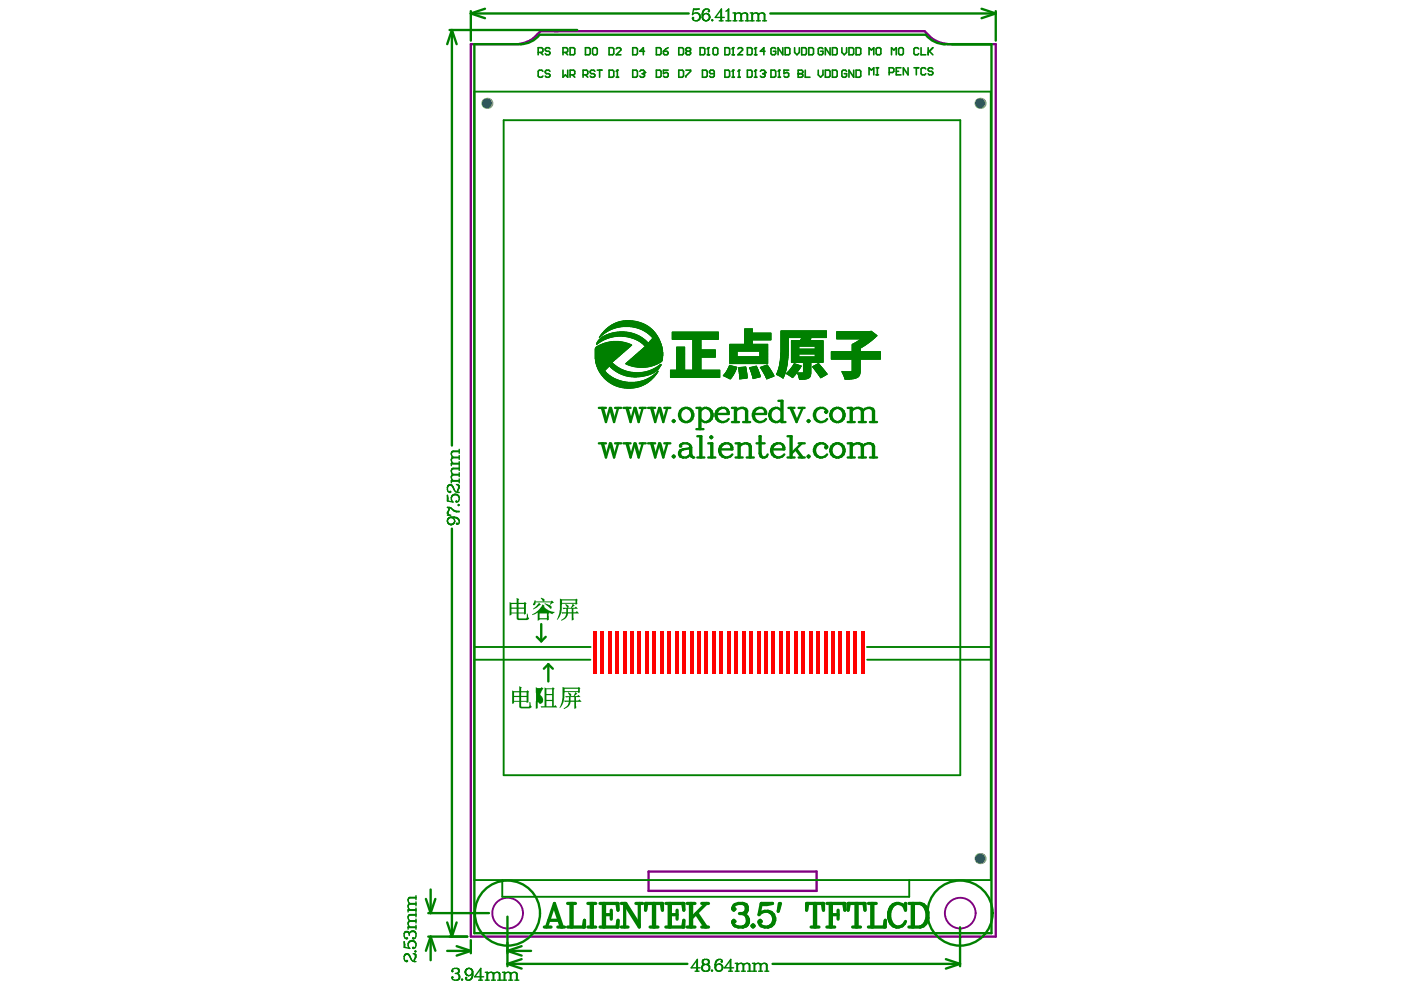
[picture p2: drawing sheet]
<svg xmlns="http://www.w3.org/2000/svg" width="297mm" height="210mm" viewBox="0 0 297 210" stroke-linecap="round" stroke-linejoin="round" font-family="sans-serif">
<path d="M99.8 9.4h10.1a6.6 6.6 0 0 0 4.7-2.8h81.4a6.6 6.6 0 0 0 5 2.8h10.1v189.2h-111.3zM137.5 184.8h35.6v4.1h-35.6z" fill="none" stroke="#800080" stroke-width=".5"/>
<g fill="none" stroke="#800080" stroke-width=".4">
<circle cx="107.6" cy="193.6" r="3.3"/>
<circle cx="203.6" cy="193.6" r="3.3"/>
</g>
<g fill="#800080">
<path d="M125.7 133.9h.8v9h-.8z" fill-rule="evenodd"/>
<path d="M130.5 133.9h.7v9h-.7z" fill-rule="evenodd"/>
<path d="M128.9 133.9h.8v9h-.8z" fill-rule="evenodd"/>
<path d="M133.6 133.9h.8v9h-.8z" fill-rule="evenodd"/>
<path d="M132 133.9h.8v9h-.8z" fill-rule="evenodd"/>
<path d="M138.3 133.9h.8v9h-.8z" fill-rule="evenodd"/>
<path d="M136.8 133.9h.8v9h-.8z" fill-rule="evenodd"/>
<path d="M141.5 133.9h.8v9h-.8z" fill-rule="evenodd"/>
<path d="M139.9 133.9h.8v9h-.8z" fill-rule="evenodd"/>
<path d="M146.2 133.9h.8v9h-.8z" fill-rule="evenodd"/>
<path d="M144.7 133.9h.7v9h-.7z" fill-rule="evenodd"/>
<path d="M149.4 133.9h.8v9h-.8z" fill-rule="evenodd"/>
<path d="M154.1 133.9h.8v9h-.8z" fill-rule="evenodd"/>
<path d="M152.5 133.9h.8v9h-.8z" fill-rule="evenodd"/>
<path d="M157.3 133.9h.8v9h-.8z" fill-rule="evenodd"/>
<path d="M162 133.9h.8v9h-.8z" fill-rule="evenodd"/>
<path d="M160.4 133.9h.8v9h-.8z" fill-rule="evenodd"/>
<path d="M165.2 133.9h.8v9h-.8z" fill-rule="evenodd"/>
<path d="M169.9 133.9h.8v9h-.8z" fill-rule="evenodd"/>
<path d="M168.3 133.9h.8v9h-.8z" fill-rule="evenodd"/>
<path d="M174.6 133.9h.8v9h-.8z" fill-rule="evenodd"/>
<path d="M173.1 133.9h.8v9h-.8z" fill-rule="evenodd"/>
<path d="M177.8 133.9h.8v9h-.8z" fill-rule="evenodd"/>
<path d="M176.2 133.9h.8v9h-.8z" fill-rule="evenodd"/>
<path d="M182.5 133.9h.8v9h-.8z" fill-rule="evenodd"/>
<path d="M181 133.9h.7v9h-.7z" fill-rule="evenodd"/>
<path d="M135.2 133.9h.8v9h-.8z" fill-rule="evenodd"/>
<path d="M127.3 133.9h.8v9h-.8z" fill-rule="evenodd"/>
<path d="M151 133.9h.8v9h-.8z" fill-rule="evenodd"/>
<path d="M147.8 133.9h.8v9h-.8z" fill-rule="evenodd"/>
<path d="M143.1 133.9h.8v9h-.8z" fill-rule="evenodd"/>
<path d="M166.8 133.9h.7v9h-.7z" fill-rule="evenodd"/>
<path d="M163.6 133.9h.8v9h-.8z" fill-rule="evenodd"/>
<path d="M158.9 133.9h.8v9h-.8z" fill-rule="evenodd"/>
<path d="M155.7 133.9h.8v9h-.8z" fill-rule="evenodd"/>
<path d="M179.4 133.9h.8v9h-.8z" fill-rule="evenodd"/>
<path d="M171.5 133.9h.8v9h-.8z" fill-rule="evenodd"/>
</g>
<circle cx="103.2" cy="21.9" r="1.18" fill="#808080"/>
<circle cx="103.2" cy="21.9" r=".99" fill="#1f4769"/>
<circle cx="207.8" cy="182" r="1.18" fill="#808080"/>
<circle cx="207.8" cy="182" r=".99" fill="#1f4769"/>
<circle cx="207.8" cy="21.9" r="1.18" fill="#808080"/>
<circle cx="207.8" cy="21.9" r=".99" fill="#1f4769"/>
<g fill="#f00">
<path d="M125.7 133.9h.8v9h-.8z" fill-rule="evenodd"/>
<path d="M130.5 133.9h.7v9h-.7z" fill-rule="evenodd"/>
<path d="M128.9 133.9h.8v9h-.8z" fill-rule="evenodd"/>
<path d="M133.6 133.9h.8v9h-.8z" fill-rule="evenodd"/>
<path d="M132 133.9h.8v9h-.8z" fill-rule="evenodd"/>
<path d="M138.3 133.9h.8v9h-.8z" fill-rule="evenodd"/>
<path d="M136.8 133.9h.8v9h-.8z" fill-rule="evenodd"/>
<path d="M141.5 133.9h.8v9h-.8z" fill-rule="evenodd"/>
<path d="M139.9 133.9h.8v9h-.8z" fill-rule="evenodd"/>
<path d="M146.2 133.9h.8v9h-.8z" fill-rule="evenodd"/>
<path d="M144.7 133.9h.7v9h-.7z" fill-rule="evenodd"/>
<path d="M149.4 133.9h.8v9h-.8z" fill-rule="evenodd"/>
<path d="M154.1 133.9h.8v9h-.8z" fill-rule="evenodd"/>
<path d="M152.5 133.9h.8v9h-.8z" fill-rule="evenodd"/>
<path d="M157.3 133.9h.8v9h-.8z" fill-rule="evenodd"/>
<path d="M162 133.9h.8v9h-.8z" fill-rule="evenodd"/>
<path d="M160.4 133.9h.8v9h-.8z" fill-rule="evenodd"/>
<path d="M165.2 133.9h.8v9h-.8z" fill-rule="evenodd"/>
<path d="M169.9 133.9h.8v9h-.8z" fill-rule="evenodd"/>
<path d="M168.3 133.9h.8v9h-.8z" fill-rule="evenodd"/>
<path d="M174.6 133.9h.8v9h-.8z" fill-rule="evenodd"/>
<path d="M173.1 133.9h.8v9h-.8z" fill-rule="evenodd"/>
<path d="M177.8 133.9h.8v9h-.8z" fill-rule="evenodd"/>
<path d="M176.2 133.9h.8v9h-.8z" fill-rule="evenodd"/>
<path d="M182.5 133.9h.8v9h-.8z" fill-rule="evenodd"/>
<path d="M181 133.9h.7v9h-.7z" fill-rule="evenodd"/>
<path d="M135.2 133.9h.8v9h-.8z" fill-rule="evenodd"/>
<path d="M127.3 133.9h.8v9h-.8z" fill-rule="evenodd"/>
<path d="M151 133.9h.8v9h-.8z" fill-rule="evenodd"/>
<path d="M147.8 133.9h.8v9h-.8z" fill-rule="evenodd"/>
<path d="M143.1 133.9h.8v9h-.8z" fill-rule="evenodd"/>
<path d="M166.8 133.9h.7v9h-.7z" fill-rule="evenodd"/>
<path d="M163.6 133.9h.8v9h-.8z" fill-rule="evenodd"/>
<path d="M158.9 133.9h.8v9h-.8z" fill-rule="evenodd"/>
<path d="M155.7 133.9h.8v9h-.8z" fill-rule="evenodd"/>
<path d="M179.4 133.9h.8v9h-.8z" fill-rule="evenodd"/>
<path d="M171.5 133.9h.8v9h-.8z" fill-rule="evenodd"/>
</g>
<g fill="none" stroke="#008000" stroke-width=".5">
<path d="M95.3 6.4h27.1M95.8 6.4l1 3M95.8 6.4v88.1M95.8 6.4l-1 3M99.8 2.9l3 1M99.8 2.4v6.2M99.8 2.9h46.2M102.8 1.9l-3 1M110.6 9.4h-10v188.5h109.6v-188.5h-10.2M114.4 7.4h81.9M163.3 2.9h47.8M208.1 1.9l3 1"/>
<path d="M211.1 2.9l-3 1M211.1 2.4v6.2M95.8 112.1v86.5M113.8 135l1 1M114.8 132.3v3.7M115.7 135l-.9 1M116.3 140.8l.9 1M116.3 140.8v3.7M116.3 140.8l-1 1M90.3 190.6l1 3M90.8 198.6h8.3M90.8 193.6h12.9"/>
<path d="M91.3 198.6l1 3M91.3 198.6l-1 3M91.3 188.6v5M91.3 198.6v5M92.3 190.6l-1 3M94.8 195.6l1 3M96.8 195.6l-1 3M99.8 199.3v2.8M107.6 194.4v10.5M203.6 196.6v8.3M94.8 201.6h5M96.8 200.6l3 1"/>
<path d="M99.8 201.6l-3 1M107.6 204.4l3 1M107.6 201.6h5M107.6 201.6l3 1M107.6 204.4h38.1M110.6 203.4l-3 1M110.6 200.6l-3 1M163.8 204.4h39.8M200.5 203.4l3.1 1M203.6 204.4l-3.1 1"/>
</g>
<g fill="none" stroke="#008000" stroke-width=".21">
<path d="M126.2 75.6h5M126.2 75.5h5.1M126.2 75.4h5.2M126.2 75.3h5.3M126.2 75.3h5.4M126.2 75.1h5.5M126.2 75.1h5.6M126.2 74.9h5.7M126.2 74.9h5.8M126.2 74.7h6M126.2 74.6h6.1M126.2 74.5h6.2"/>
<path d="M126.2 76.1h4.4M126.2 76h4.5M126.2 76h4.6M126.2 75.9h4.6M126.2 75.8h4.8M126.2 75.7h4.8M126.2 75.7h4.9M126.2 74.5h6.3M126.2 74.4h6.3M126.2 74.3h6.5M126.2 74.2h6.6M126.2 74.1h6.7"/>
<path d="M126.2 74h6.8M126.2 76.5h4M126.2 76.4h4M126.2 76.4h4.1M126.2 76.3h4.1M126.2 76.2h4.3M126.2 73.9h7M126.2 73.8h7M126.3 76.6h3.7M126.3 76.6h3.8M126.3 73.8h7M126.3 76.9h3.5"/>
<path d="M126.3 76.8h3.4M126.3 76.8h3.5M126.3 76.8h3.6M126.4 77.1h3.5M126.4 77h3.5M126.4 73.7h7M126.4 73.6h7M126.4 77.2h3.8M126.4 77.2h3.7M126.4 77.1h3.6M126.4 73.6h7.1M126.4 77.3l3.9 .1"/>
<path d="M126.4 77.3h3.8M126.5 73h.1M126.5 72.9h.2M126.5 77.5h4M126.5 77.4h3.9M126.5 72.8h.4M126.5 72.7h.5M126.5 77.6h4.1M126.5 77.5l4.1 .1M126.5 73v.1M126.6 72.7h.4M126.6 77.7h2.5"/>
<path d="M126.6 72.6h.6M126.6 77.8h2.4M126.6 73.4h7M126.7 72.5h.6M126.7 78h2.1M126.7 77.9h2.2M126.7 73.4h7M126.7 72.5h.7M126.7 72.3h.9M126.7 78.1h2M126.8 78.3h1.7M126.8 72.3h.9"/>
<path d="M126.8 72.8l-.3 .1M126.9 78.4h1.5M126.9 78.5h1.4M126.9 72.1h1M127 78.6h1.2M127 78.5h1.2M127 72.1h1M127 73.2h6.9M127 72h1.1M127 78.7h1.3M127.1 71.5h.1M127.1 78.8h1.3"/>
<path d="M127.1 78.8h1.2M127.1 73.2h6.8M127.1 78.8l1.4 .1M127.1 71.9h1.3M127.1 72.6h-.5M127.1 71.5l-.1 .1M127.2 71.4h.1M127.2 78.9h1.3M127.2 73.2h6.7M127.2 71.9h1.3M127.2 71.3h.2M127.2 79h1.3"/>
<path d="M127.2 71.8h1.4M127.3 71.2h.2M127.3 79.1h1.3M127.3 73.1h6.6M127.3 79.1h1.4M127.3 79.2h1.5M127.3 79.2h1.4M127.3 71.7h1.7M127.4 71.3l-.2 .1M127.4 73.1h6.4M127.4 79.3h1.5M127.4 71.7h1.7"/>
<path d="M127.4 71.1h.3M127.4 71h.3M127.4 71h.4M127.5 79.4h1.5M127.5 79.4h1.4M127.5 71.6h1.8M127.5 72.4h-.8M127.5 70.9h.4M127.6 73h6M127.6 79.5h1.5M127.6 70.8h.4M127.6 79.6h1.6"/>
<path d="M127.6 71.1l-.3 .1M127.6 71.5h2.2M127.7 72.9h5.8M127.7 71.5h2.3M127.7 79.7h1.6M127.7 70.6h.5M127.7 79.7h1.7M127.7 70.6h.6M127.8 72.9h5.6M127.8 71.4h2.4M127.8 79.8h1.7M127.8 70.6h.5"/>
<path d="M127.8 79.8h1.8M127.8 79.9h1.8M127.9 70.9h-.4M127.9 72.2h-1M127.9 72.9h5.4M127.9 79.9l1.8 .1M127.9 70.4h.6M127.9 80h1.9M127.9 70.4h.7M127.9 70.3h.8M128 71.3h7.6M128.1 71.2h7.5"/>
<path d="M128.1 70.2h.8M128.1 72.8h5M128.1 70.2h.9M128.1 71.2h7.4M128.1 70.1h1M128.2 70.7h-.6M128.2 72.7h4.7M128.2 71.2h7.2M128.3 70h1M128.3 70h1.1M128.3 72h-1.3M128.4 69.9h1.1"/>
<path d="M128.4 72.7h4.4M128.4 71.1h6.8M128.5 70.5h-.7M128.5 69.8h1.3M128.5 72.6h4.1M128.5 69.8h1.4M128.5 71h6.6M128.6 69.7h1.4M128.6 71h6.4M128.6 78.2h-1.8M128.7 70.9h6.2M128.7 69.6h1.7"/>
<path d="M128.8 69.5h1.7M128.8 69.5h1.9M128.8 70.3h-.8M128.9 72.6h3.4M128.9 71.7l-1.6 .1M129 70.9h5.7M129 69.4h2.3M129 69.3h2.6M129 70.8h5.6M129.1 72.5h3M129.1 69.3h2.8M129.2 70.8h5.3"/>
<path d="M129.2 69.2h8.3M129.2 70.1h-1M129.3 77.7h1.4M129.3 72.5h2.6M129.3 77.7h1.5M129.3 70.7h5.1M129.3 69.2h8.1M129.3 77.7l1.6 .1M129.3 69.1h8M129.4 77.8h1.5M129.4 69.1h7.8M129.5 77.9h1.5"/>
<path d="M129.5 69h7.7M129.5 77.9h1.6M129.5 72.4h2.1M129.5 78h1.7M129.6 70.6h4.5M129.6 68.9h7.4M129.6 71.5l-2.1 .1M129.6 78h1.7M129.7 78.1h1.7M129.7 68.9h7.3M129.7 69.8l-1.3 .1M129.7 70.6h4.2"/>
<path d="M129.7 68.9h7.2M129.8 78.1h1.6M129.8 78.2h1.8M129.8 68.8h7M129.9 70.6h3.9M129.9 78.3h1.8M129.9 78.3h1.9M129.9 76.7h-3.6M130 68.7h6.6M130 78.3h1.9M130.1 78.4h1.9M130.1 68.7h6.4"/>
<path d="M130.1 70.5h3.5M130.1 78.4l2.1 .1M130.1 68.6h6.4M130.2 78.5h2.1M130.2 68.6h6.2M130.3 78.5h2.1M130.3 69.6l-1.6 .1M130.4 78.6h2.1M130.4 78.6l2.4 .1M130.4 68.5h5.8M130.4 76.3h-4.2M130.5 68.5h5.5"/>
<path d="M130.5 78.7h2.5M130.6 70.4h2.5M130.6 78.8h2.5M130.6 68.4h5.3M130.7 78.8h2.6M130.7 76l-4.5 .1M130.7 68.4h5.1M130.7 78.8l3.1 .1M130.9 70.4h1.9M130.9 78.9h3.2M130.9 75.8l-4.7 .1M131 79h3.6"/>
<path d="M131 68.3h4.5M131 71.3l-3.2 .1M131 79h7.7M131 68.3h4.4M131.1 69.4l-2.2 .1M131.1 79.1h7.5M131.2 75.6l-5 .1M131.2 68.2h4M131.3 79.1h7.1M131.3 70.3h1.1M131.3 79.2h7M131.3 68.2h3.8"/>
<path d="M131.4 75.4h-5.2M131.4 79.2h6.8M131.5 79.3h6.7M131.6 75.2h-5.4M131.7 68.1h3M131.7 79.4h6.2M131.8 79.4h6M131.9 75h-5.7M131.9 68.1h2.5M131.9 79.4h5.8M132 71.3l3.8 .1M132 79.5h5.6"/>
<path d="M132.1 74.8h-5.9M132.2 68h1.9M132.3 79.6h5M132.4 74.6h-6.2M132.4 79.6h4.8M132.5 79.7h4.5M132.6 68h1M132.6 74.3l-6.4 .1M132.7 79.7h4.1M132.7 77.1h6.9M132.7 77.2h6.6M132.7 77h7"/>
<path d="M132.8 71.4h3M132.8 77h7M132.8 77.2h6.5M132.9 74.1l-6.7 .1M132.9 77.3h6.3M133 76.8h7M133 77.3h6M133 76.8h7.1M133 71.5h2.9M133 79.8h3.4M133.1 73.9l-6.9 .1M133.2 76.6h7.1"/>
<path d="M133.2 79.8h3M133.2 77.4h5.6M133.3 71.5h2.7M133.3 76.6h7M133.3 76.5h7.1M133.3 77.4h5.5M133.3 73.7h-7M133.4 71.5l2.7 .1M133.4 77.5h5.2M133.4 76.4h7M133.5 79.9h2.4M133.5 76.4h6.9"/>
<path d="M133.5 76.3h6.9M133.5 77.5h5M133.6 76.3h6.8M133.6 73.5h-7.1M133.6 69.3h4M133.7 76.2h6.7M133.7 76.2h6.8M133.8 71.6h2.4M133.8 76.1h6.7M133.8 79.9h1.8M133.8 77.6h4.4M133.9 73.3h-7.1"/>
<path d="M133.9 71.7h2.3M133.9 76h6.6M134 76h6.5M134 77.7h4.1M134 69.3h3.6M134 75.9h6.5M134 71.7h2.3M134.1 75.9h6.4M134.1 75.8h6.4M134.1 71.7l2.3 .1M134.2 77.7h3.7M134.2 75.7h6.3"/>
<path d="M134.3 69.4h3.4M134.3 75.7h6.2M134.4 77.7h3.4M134.4 75.6h6.1M134.4 71.8h2.1M134.4 75.5h6.1M134.5 69.4l3.3 .1M134.5 75.5h6M134.5 75.4h6M134.5 71.9h2M134.6 71.9h2M134.7 75.4h5.8"/>
<path d="M134.7 75.3h5.8M134.7 72h2M134.8 75.2h5.7M134.8 77.8h2.5M134.9 69.5h2.9M134.9 75.1h5.6M134.9 72h1.8M135 75.1h5.5M135 72.1h1.8M135 69.5h2.9M135 75h5.5M135.1 72.1h1.7"/>
<path d="M135.1 74.9h5.4M135.2 77.9h1.8M135.2 69.6h2.7M135.2 72.2h1.7M135.2 74.9h5.3M135.3 69.6l2.7 .1M135.3 74.8h5.2M135.3 72.3h1.7M135.4 74.7h5.1M135.4 72.3h1.6M135.5 72.3h1.5M135.5 74.6h5"/>
<path d="M135.5 72.4h1.6M135.5 69.7h2.6M135.6 77.9h.9M135.6 79h3.1M135.6 74.5h4.9M135.7 72.5h1.5M135.7 69.8h2.4M135.7 74.5h4.8M135.7 74.4h4.8M135.8 72.5h1.4M135.8 74.4h4.7M135.8 72.6h1.5"/>
<path d="M135.8 69.8h2.4M135.8 74.3h4.7M135.9 72.6h1.4M135.9 69.8l2.4 .1M135.9 74.3h4.6M136 72.7h1.4M136 74.2h4.5M136.1 72.7h4M136.1 72.8h4M136.1 69.9h2.2M136.1 78.9h2.7M136.1 74.1h4.4"/>
<path d="M136.1 74h4.4M136.2 70h2.2M136.2 74h4.3M136.2 74h4.2M136.3 72.9h3.9M136.3 70h2.1M136.4 73h3.8M136.4 70.1h2.1M136.4 73.9h4M136.4 73.8h4M136.5 73.7h3.9M136.5 73.1h3.7"/>
<path d="M136.5 70.1h2M136.5 73.2h3.7M136.6 70.2h2M136.6 73.7h3.8M136.6 73.2h3.6M136.7 70.2h1.9M136.7 73.6h3.7M136.7 73.3h3.6M136.7 70.3h2M136.7 73.5h3.6M136.7 73.4h3.6M136.8 73.4h3.5"/>
<path d="M136.9 70.3h1.8M136.9 78.8h2.1M136.9 70.4h1.9M137 70.4h1.8M137 78.8h2M137.1 70.5h1.7M137.2 70.6h1.7M137.2 78.7h1.9M137.3 70.6h1.7M137.4 70.7h1.6M137.5 70.8h1.5M137.5 72.7h2.6"/>
<path d="M137.5 72.6h2.5M137.5 70.8h1.6M137.6 70.9h1.5M137.6 72.6h2.4M137.6 78.6h1.7M137.6 70.9h1.6M137.7 72.5h2.3M137.7 71h1.5M137.8 72.4h2.1M137.8 78.5h1.5M137.8 71h1.4M137.8 72.3h2.1"/>
<path d="M137.8 80h.8M137.8 71.1h1.5M137.9 71.1l1.4 .1M137.9 72.3h2M137.9 72.2h2M138 71.2h1.3M138 72.1h1.8M138.1 71.3h1.3M138.1 79.9h.7M138.1 72.1h1.7M138.1 71.3l1.3 .1M138.1 72h1.7"/>
<path d="M138.1 79.8h.7M138.2 71.4h1.3M138.2 79.8h.6M138.2 78.4h1.3M138.2 71.5h1.3M138.2 71.9h1.5M138.3 71.5h1.2M138.3 78.3h1.2M138.3 71.8h1.4M138.3 71.5l1.3 .1M138.4 78.3h1.2M138.4 79.7h.5"/>
<path d="M138.4 71.6h1.2M138.4 71.7h1.2M138.4 79.6h.6M138.5 79.6h.5M138.6 78.2h1M138.7 79.4h.4M138.7 78.1h1M138.7 79.9l-.8 .1M138.8 78.1h.9M138.8 79.4h.3M138.9 78h.9M138.9 79.7h-.6"/>
<path d="M138.9 79.2h.3M138.9 78.8l-2.5 .1M139 79.2h.3M139 79.1h.3M139 79.5h-.4M139.1 77.9h.8M139.1 79.1h.2M139.2 77.9h.7M139.2 79h.2M139.2 78.6l-1.9 .1M139.2 79.3h-.4M139.2 77.8h.7"/>
<path d="M139.2 78.9h.2M139.3 77.8h.6M139.3 78.9h.2M139.4 78.8h.1M139.4 77.7h.6M139.4 78.4l-1.4 .1M139.5 78.7h.1M139.5 77.7h.5M139.5 77.1h-6.8M139.5 77.6h.5M139.7 77.5h.4M139.8 77.4h.4"/>
<path d="M139.8 78h-.9M139.9 77.4h.3M139.9 76.9h-7.1M140 77.3h.2M140.1 77.2h.1M140.1 77.5l-.5 .1M140.2 76.7h-7.1M142.1 80h10.5M142.1 79.9h10.5M142.1 79.8h10.5M142.1 79.7h10.5M142.1 79.6h10.5"/>
<path d="M142.1 79.5h10.5M142.1 79.4h10.5M142.1 79.3h10.5M142.1 79.2h10.5M142.1 79.1h10.5M142.1 79h10.5M142.1 78.9h10.5M142.1 78.8h10.5M142.1 78.7h10.5M142.1 78.6h10.5M142.1 78.5h10.5M142.5 71.5h9.8"/>
<path d="M142.5 71.4h9.8M142.5 71.3h9.8M142.5 71.2h9.8M142.5 71.1h9.8M142.5 70.7h9.8M142.5 70.6h9.8M142.5 70.5h9.8M142.5 70.4h9.8M142.5 71.7h9.8M142.5 71.6h9.8M142.5 71h9.8M142.5 70.9h9.8"/>
<path d="M142.5 70.8h9.8M142.5 72h9.8M142.5 71.9h9.8M142.5 71.8h9.8M143.5 78.2h1.7M143.5 78.1h1.7M143.5 78h1.7M143.5 77.9h1.7M143.5 77.8h1.7M143.5 77.7h1.7M143.5 78.4h1.7M143.5 78.3h1.7"/>
<path d="M143.5 77.5h1.7M143.5 77.4h1.7M143.5 77.3h1.7M143.5 77.2h1.7M143.5 77.6h1.7M143.5 75.6h1.7M143.5 75.5h1.7M143.5 75.4h1.7M143.5 75.3h1.7M143.5 75.2h1.7M143.5 75.1h1.7M143.5 75h1.7"/>
<path d="M143.5 74.9h1.7M143.5 74.8h1.7M143.5 74.7h1.7M143.5 74.6h1.7M143.5 74.5h1.7M143.5 77.1h1.7M143.5 77h1.7M143.5 76.9h1.7M143.5 76.8h1.7M143.5 76.7h1.7M143.5 76.6h1.7M143.5 76.5h1.7"/>
<path d="M143.5 76.4h1.7M143.5 76.3h1.7M143.5 76.2h1.7M143.5 76.1h1.7M143.5 76h1.7M143.5 75.9h1.7M143.5 75.8h1.7M143.5 75.7h1.7M143.5 74.4h1.7M143.5 74.3h1.7M143.5 74.2h1.7M143.5 74.1h1.7"/>
<path d="M143.5 74h1.7M143.5 73.9h1.7M143.5 73.8h1.7M143.5 73.7h1.7M143.5 73.6h1.7M146.9 73h1.7M146.9 72.9h1.7M146.9 72.8h1.7M146.9 72.7h1.7M146.9 72.6h1.7M146.9 72.5h1.7M146.9 72.4h1.7"/>
<path d="M146.9 72.3h1.7M146.9 78.2h1.7M146.9 78.1h1.7M146.9 78h1.7M146.9 77.9h1.7M146.9 77.8h1.7M146.9 77.7h1.7M146.9 78.4h1.7M146.9 78.3h1.7M146.9 77.5h1.7M146.9 77.4h1.7M146.9 77.3h1.7"/>
<path d="M146.9 77.2h1.7M146.9 77.6h1.7M146.9 72.2h1.7M146.9 72.1h1.7M146.9 75.6h4.8M146.9 75.5h4.8M146.9 75.4h4.8M146.9 75.3h4.8M146.9 75.2h4.8M146.9 75.1h4.8M146.9 75h4.8M146.9 74.9h4.8"/>
<path d="M146.9 74.8h4.8M146.9 74.7h4.8M146.9 74.6h4.8M146.9 74.5h4.8M146.9 77.1h1.7M146.9 77h1.7M146.9 76.9h1.7M146.9 76.8h1.7M146.9 76.7h1.7M146.9 76.6h1.7M146.9 76.5h1.7M146.9 76.4h1.7"/>
<path d="M146.9 76.3h1.7M146.9 76.2h1.7M146.9 76.1h1.7M146.9 76h1.7M146.9 75.9h1.7M146.9 75.8h1.7M146.9 75.7h4.8M146.9 74.4h4.8M146.9 74.3h4.8M146.9 74.2h4.8M146.9 74.1l4.8 .1M146.9 74.1h1.7"/>
<path d="M146.9 74h1.7M146.9 73.9h1.7M146.9 73.8h1.7M146.9 73.7h1.7M146.9 73.6h1.7M146.9 73.5h1.7M146.9 73.4h1.7M146.9 73.3h1.7M146.9 73.2h1.7M146.9 73.1h1.7M146.9 72h1.7M153.3 79.7h2.1"/>
<path d="M153.4 79.6h2M153.4 79.7h1.9M153.5 79.4h2M153.6 79.8h1.7M153.6 79.4h1.9M153.7 79.8h1.6M153.7 79.2h1.9M153.7 79.2h2M153.7 79.1h2M153.8 79.9h1.5M153.8 79.1h1.9M153.8 79h2"/>
<path d="M153.9 79.9h1.3M153.9 79h1.9M153.9 78.9h1.9M154 78.8h1.8M154 80h1.2M154 78.8h1.9M154 78.7h1.9M154.1 78.6h1.8M154.2 78.5h1.8M154.2 78.4h1.8M154.3 78.4h1.8M154.3 78.3h1.8"/>
<path d="M154.4 78.1h1.7M154.4 78h1.8M154.5 77.9h1.7M154.5 77.8h1.7M154.6 77.7l1.4 .1M154.6 77.7h1.1M154.6 77.7h.9M154.6 77.6h.7M154.6 77.5l.6 .1M154.6 77.4h.1M154.7 77.5h.1M154.7 73h8.1"/>
<path d="M154.7 75.6h1.6M154.7 75.5h1.6M154.7 75.4h1.6M154.7 75.3h1.6M154.7 75.2h1.6M154.7 75.1h1.6M154.7 75h1.6M154.7 74.9h1.6M154.7 74.8h1.6M154.7 74.7h1.6M154.7 74.6h1.6M154.7 74.5h1.6"/>
<path d="M154.7 77.1h8.1M154.7 77h8.1M154.7 76.9h8.1M154.7 76.8h8.1M154.7 76.7h8.1M154.7 76.6h8.1M154.7 76.5h8.1M154.7 76.4h8.1M154.7 76.3h8.1M154.7 76.2h8.1M154.7 76.1h8.1M154.7 76h8.1"/>
<path d="M154.7 75.9h8.1M154.7 75.8h8.1M154.7 75.7h8.1M154.7 75.6h8.1M154.7 74.5h8.1M154.7 74.4h8.1M154.7 74.3h8.1M154.7 74.2h8.1M154.7 74.1h8.1M154.7 74h8.1M154.7 73.9h8.1M154.7 73.8h8.1"/>
<path d="M154.7 73.7h8.1M154.7 73.6h8.1M154.7 73.5h8.1M154.7 73.4h8.1M154.7 73.3h8.1M154.7 73.2h8.1M154.7 73.1h8.1M155.5 79.5h-2M155.6 79.3h-2M155.8 78.8l-1.8 .1M156.1 78.2h-1.8M156.6 78.1h1.6"/>
<path d="M156.6 78h1.6M156.6 78h1.5M156.6 78.2h1.6M156.6 78.4h1.6M156.6 78.3h1.6M156.7 77.9h1.4M156.7 78.8h1.6M156.7 78.7h1.6M156.7 78.6h1.6M156.7 78.5h1.6M156.7 79.2h1.7M156.7 79.1h1.7"/>
<path d="M156.7 79h1.6M156.7 78.9h1.6M156.8 79.8h1.6M156.8 79.7h1.6M156.8 79.6h1.6M156.8 79.5h1.6M156.8 79.4h1.6M156.8 79.3h1.6M156.8 79.2h1.6M156.8 80h1.6M156.8 79.9h1.6M157.1 77.9h1"/>
<path d="M157.5 77.8h.6M157.9 72.9h1.6M157.9 72.8h1.6M157.9 72.7h1.6M157.9 72.6h1.6M157.9 72.5h1.6M157.9 72.4h1.6M157.9 72.3h1.6M157.9 71.5h5.6M157.9 71.4h5.6M157.9 71.3h5.6M157.9 71.2h5.6"/>
<path d="M157.9 71.1h5.6M157.9 70.7h5.6M157.9 70.6h5.6M157.9 70.6h1.6M157.9 70.5h1.6M157.9 70.4h1.6M157.9 70.3h1.6M157.9 70.2h1.6M157.9 70.1h1.6M157.9 70h1.6M157.9 69.9h1.6M157.9 69.8h1.6"/>
<path d="M157.9 69.7h1.6M157.9 71.7h5.6M157.9 71.6h5.6M157.9 71h5.6M157.9 70.9h5.6M157.9 70.8h5.6M157.9 72.2h1.6M157.9 72.1h1.6M157.9 72.1h5.6M157.9 72h5.6M157.9 71.9h5.6M157.9 71.8h5.6"/>
<path d="M157.9 77.8h.2M158.9 78h1.7M158.9 78.1h1.7M159 78.2h1.7M159 78.1h1.6M159 77.9h1.5M159 78.3h1.7M159.1 78.4h1.6M159.1 78.3h1.6M159.1 78.5h1.7M159.1 77.9h1.4M159.1 78.6h1.7"/>
<path d="M159.2 78.8h1.7M159.2 78.7h1.7M159.3 79h1.6M159.3 78.9h1.6M159.3 79.1h1.7M159.4 77.8h1.1M159.4 79.2h1.6M159.4 79.1h1.6M159.4 79.4h1.7M159.4 79.3h1.7M159.4 79.5h1.7M159.5 79.7h1.7"/>
<path d="M159.5 79.6h1.7M159.5 79.8h1.7M159.5 77.8h.9M159.6 80h1.3M159.6 79.9h1.6M159.9 77.7h.5M160.1 77.7h.3M160.3 77.6h.1M161.1 75.6h1.7M161.1 75.5h1.7M161.1 75.4h1.7M161.1 75.3h1.7"/>
<path d="M161.1 75.2h1.7M161.1 75.1h1.7M161.1 75h1.7M161.1 74.9h1.7M161.1 74.8h1.7M161.1 74.7h1.7M161.1 74.6h1.7M161.1 74.5h1.7M161.2 77.9h1.8M161.2 79.9l-1.6 .1M161.2 78h1.9M161.3 78h1.8"/>
<path d="M161.3 78.1h1.9M161.3 77.8h1.7M161.4 78.2h1.8M161.4 78.1h1.8M161.4 77.8h1.5M161.4 78.3h1.9M161.5 78.3h1.8M161.5 78.4l1.9 .1M161.5 78.4h1.9M161.6 78.5h1.9M161.7 77.7h1.2M161.7 78.6l1.8 .1"/>
<path d="M161.7 78.6h1.8M161.7 78.7h1.9M161.7 78.8h1.9M161.8 77.7h1.1M161.8 78.8l1.9 .1M161.8 78.8h1.8M161.8 78.9h1.9M161.9 79h1.9M161.9 79h1.8M161.9 79.1h1.9M161.9 77.6h1M162 79.1h1.8"/>
<path d="M162 79.2h1.9M162 79.2h1.8M162 79.3h1.9M162 77.6h.8M162.1 79.4h1.9M162.1 79.4h1.8M162.2 79.5h1.8M162.2 79.6h1.9M162.3 79.7h1.8M162.3 77.5h.4M162.3 79.8h1.8M162.3 79.9h1.5"/>
<path d="M162.3 79.9h1.6M162.3 79.8h1.7M162.4 80h1.1M162.4 77.4h.3M162.5 77.4h.2M162.6 77.4h.1M164.6 79.4h1.8M164.7 79.4h1.7M164.7 79.2h1.7M164.7 79.1h1.8M164.8 79.5h1.6M164.8 79.1h1.7"/>
<path d="M164.8 79h1.7M164.8 78.9h1.7M164.8 78.8h1.8M164.9 78.8h1.7M164.9 78.7h1.7M164.9 79.6h1.4M164.9 78.6h1.7M165 78.5h1.6M165 79.6h1.3M165 78.4h1.7M165 78.3h1.7M165.1 78.2h1.6"/>
<path d="M165.1 78.3h1.6M165.1 79.7h1.2M165.1 78.1h1.6M165.1 78h1.7M165.1 77.9h1.7M165.2 79.7h1.1M165.2 77.8h1.6M165.2 77.7h1.6M165.2 77.6h1.6M165.2 77.5h1.7M165.3 77.5h1.6M165.3 77.4h1.6"/>
<path d="M165.3 77.3h1.6M165.3 77.2h1.6M165.3 77.1h1.6M165.3 77h1.6M165.4 79.8h.8M165.4 77h1.5M165.4 76.9h1.5M165.4 76.8h1.5M165.4 76.8h1.6M165.4 76.7h1.6M165.4 76.6h1.6M165.4 76.5h1.6"/>
<path d="M165.4 76.4h1.6M165.4 76.3h1.6M165.4 76.2h1.6M165.4 76.1h1.6M165.4 76h1.6M165.5 79.9h.7M165.5 75.6h1.6M165.5 76h1.5M165.5 76h1.6M165.5 75.9h1.6M165.5 75.8h1.6M165.5 75.7h1.6"/>
<path d="M165.5 75.5h1.6M165.5 75.4h1.6M165.5 75.3h1.6M165.5 75.2h1.6M165.5 75.1h1.6M165.5 75h1.6M165.5 74.9h1.6M165.5 74.8h1.6M165.6 73h1.6M165.6 72.9h1.6M165.6 72.8h1.6M165.6 72.7h1.6"/>
<path d="M165.6 72.6h1.6M165.6 72.5h1.6M165.6 72.4h1.6M165.6 72.3h1.6M165.6 71.5h9.6M165.6 71.4h9.6M165.6 71.3h9.6M165.6 71.2h9.6M165.6 71.1h9.6M165.6 79.9h.6M165.6 70.7h9.6M165.6 70.6h9.6"/>
<path d="M165.6 70.5h9.6M165.6 70.4h9.6M165.6 70.3h9.6M165.6 70.2h9.6M165.6 70.1h9.6M165.6 71.7h1.6M165.6 71.6h1.6M165.6 71h9.6M165.6 70.9h9.6M165.6 70.8h9.6M165.6 72.2h1.6M165.6 72.1h1.6"/>
<path d="M165.6 74.7h1.5M165.6 74.6h1.5M165.6 74.6h1.6M165.6 74.5h1.6M165.6 74.4h1.6M165.6 74.3h1.6M165.6 74.2h1.6M165.6 74.1h1.6M165.6 74h1.6M165.6 73.9h1.6M165.6 73.8h1.6M165.6 73.7h1.6"/>
<path d="M165.6 73.6h1.6M165.6 73.5h1.6M165.6 73.4h1.6M165.6 73.3h1.6M165.6 73.2h1.6M165.6 73.1h1.6M165.6 72h1.6M165.6 71.9h1.6M165.6 71.8h1.6M165.7 80h.4M166.4 79.3h-1.8M166.7 79.2h2.1"/>
<path d="M166.8 79.3h1.9M166.8 79.1h2.1M166.9 79h2M166.9 79.4h1.8M166.9 79h2.1M167 79.4h1.6M167 78.9h2M167.1 79.4h1.5M167.1 78.8h2M167.1 75.4h-1.6M167.1 79.5h1.5M167.2 78.7h2"/>
<path d="M167.3 79.6h1.2M167.3 78.6h1.9M167.4 79.6h1.1M167.4 78.5h1.9M167.4 79.7h1M167.5 79.7h.9M167.5 78.4h1.9M167.5 78.3h2M167.6 78.3h1.9M167.6 79.8h.7M167.6 78.2h1.9M167.7 79.8h.6"/>
<path d="M167.7 78.1h1.9M167.7 79.9h.6M167.7 78h1.9M167.8 73h6.7M167.8 72.9h6.7M167.8 72.8h6.7M167.8 72.7h6.7M167.8 72.6h6.7M167.8 72.5h6.7M167.8 72.4h6.7M167.8 72.3h6.7M167.8 79.9h.4"/>
<path d="M167.8 72.2h6.7M167.8 75.6h1.6M167.8 75.5h1.6M167.8 75.4h1.6M167.8 75.3h1.6M167.8 75.2h1.6M167.8 75.1h1.6M167.8 75.1h6.7M167.8 75h6.7M167.8 74.9h6.7M167.8 74.8h6.7M167.8 74.7h6.7"/>
<path d="M167.8 74.6h6.7M167.8 74.5h6.7M167.8 76.8h6.7M167.8 76.7h6.7M167.8 76.6h6.7M167.8 76.5h6.7M167.8 76.4h6.7M167.8 76.3h6.7M167.8 76.2h6.7M167.8 76.1h6.7M167.8 76h6.7M167.8 75.9h6.7"/>
<path d="M167.8 75.8h6.7M167.8 75.7h6.7M167.8 75.6l6.7 .1M167.8 74.4h6.7M167.8 74.3h6.7M167.8 74.2h6.7M167.8 74.1h6.7M167.8 74h6.7M167.8 73.9h1.6M167.8 73.8h1.6M167.8 73.7h1.6M167.8 73.6h1.6"/>
<path d="M167.8 73.5h1.6M167.8 73.4h6.7M167.8 73.3h6.7M167.8 73.2h6.7M167.8 73.1h6.7M167.8 73.4h1.6M167.9 77.9h1.8M167.9 77.9h1.9M167.9 80h.2M167.9 77.8h1.9M168 77.7h1.8M168 77.7h1.9"/>
<path d="M168.1 77.6h1.8M168.2 77.5h1.4M168.2 77.4h1.3M168.2 77.4h1.2M168.2 77.4h1M168.3 77.3h.7M168.3 77.2h.6M168.3 77.2h.4M168.3 77.1h.3M169.1 79.1h2.8M169.1 78.8l-2.1 .1M169.1 79.3h2.8"/>
<path d="M169.1 79.2h2.8M169.2 79.4h2.7M169.2 79.5h2.7M169.2 78.6l-2 .1M169.3 79.6h2.5M169.3 79.6h2.6M169.3 79.7h2.5M169.4 79.9h2.3M169.4 79.9h2.4M169.4 79.8h2.4M169.4 78.4l-2 .1M169.4 80h2.3"/>
<path d="M169.7 78h-1.9M169.7 72.1h2M169.7 72.1h2.1M169.8 72h2M169.8 71.9h2.1M169.8 77.7l-1.8 .1M169.9 71.9h2M169.9 71.8h2M169.9 71.7l2.1 .1M169.9 71.7h1.6M170 71.7h1.1M170 71.6h.7"/>
<path d="M170.3 79h1.6M170.3 78.2h1.6M170.3 78.1h1.6M170.3 78h1.6M170.3 77.9h1.6M170.3 77.8h1.6M170.3 77.7h1.6M170.3 78.9h1.6M170.3 78.8h1.6M170.3 78.7h1.6M170.3 78.6h1.6M170.3 78.5h1.6"/>
<path d="M170.3 78.4h1.6M170.3 78.3h1.6M170.3 77.5h1.6M170.3 77.4h1.6M170.3 77.3h1.6M170.3 77.2h1.6M170.3 77.6h1.6M170.3 77.1h1.6M170.3 77h1.6M170.3 76.9h1.6M171.8 79.7h-2.5M171.8 72h-2"/>
<path d="M172.2 77.7h1.9M172.3 77.9h1.9M172.3 77.8h1.9M172.3 77.7h1.8M172.4 77.9h1.9M172.4 78h1.9M172.4 77.7h1.6M172.5 77.6h1.5M172.5 78.1h1.9M172.5 78h1.8M172.6 78.2h1.9M172.6 78.3h2"/>
<path d="M172.7 78.3h1.9M172.7 77.5h1.2M172.8 78.4l1.9 .1M172.8 78.4h1.8M172.8 77.4h1.1M172.8 78.5h1.9M172.8 75.6h1.7M172.8 75.5h1.7M172.8 75.4h1.7M172.8 75.3h1.7M172.8 75.2h1.7M172.8 75.1h1.7"/>
<path d="M172.8 73.9h1.7M172.8 73.8h1.7M172.8 73.7h1.7M172.8 73.6h1.7M172.8 73.5h1.7M172.8 73.4h1.7M172.9 78.6h1.9M172.9 78.5h1.9M172.9 77.4h.9M172.9 78.6l2 .1M173 77.4h.8M173 78.8h1.9"/>
<path d="M173 78.7h1.9M173.1 78.8h1.9M173.1 78.8l2 .1M173.1 77.3h.6M173.1 78.9h2M173.2 79h1.9M173.2 77.2h.5M173.2 79h2M173.3 79.1h1.9M173.3 77.2h.4M173.4 79.2h1.9M173.4 77.1h.2"/>
<path d="M173.4 79.3h2M173.5 79.4h1.9M173.5 79.4h1.7M173.5 79.4h1.8M173.5 77.1h.1M173.6 79.5h1.6M173.6 79.6h1.4M173.7 79.6h1.2M173.7 79.7h1.2M173.8 79.8h.8M173.8 79.9h.7M173.9 79.9h.5"/>
<path d="M173.9 80h.4M174.8 79.7h-1.1M176.2 75.6h10.5M176.2 75.5h10.5M176.2 75.4h10.5M176.2 75.3h10.5M176.2 75.2h10.5M176.2 75.1h10.5M176.2 75h10.5M176.2 74.9h10.5M176.2 74.8h10.5M176.2 74.7h10.5"/>
<path d="M176.2 74.6h10.5M176.2 76.2h10.5M176.2 76.1h10.5M176.2 76h10.5M176.2 75.9h10.5M176.2 75.8h10.5M176.2 75.7h10.5M177.4 71.5h8.2M177.4 71.5h8.3M177.4 71.4h8.3M177.4 71.3h8.4M177.4 71.2h8.5"/>
<path d="M177.4 71.2h8.6M177.4 71.1l8.6 .1M177.4 70.7h8M177.4 70.6h7.9M177.4 70.6h7.8M177.4 70.5h7.7M177.4 70.4h7.6M177.4 70.3h7.5M177.4 71.7h8M177.4 71.6h8.1M177.4 71.1h8.4M177.4 71h8.4"/>
<path d="M177.4 71h8.3M177.4 70.9h8.3M177.4 70.9h8.2M177.4 70.8h8.1M177.4 70.8h8M177.4 71.9h7.8M177.4 71.8h7.8M178.5 78.8h.2M178.5 78.8h3.9M178.5 78.9h3.9M178.6 79h3.7M178.6 79h3.8"/>
<path d="M178.6 79.1h3.7M178.7 79.2h3.6M178.7 79.1h3.6M178.7 79.3h3.6M178.8 79.4h3.5M178.8 79.5h3.5M178.9 79.7h3.3M178.9 79.6h3.3M178.9 79.7h3.2M179 79.9h3M179 79.8h3M179 79.8h3.1"/>
<path d="M179 80h2.9M180.5 78.8h1.9M180.6 78.7h1.8M180.7 78.2h1.7M180.7 78.1h1.7M180.7 78h1.7M180.7 77.9h1.7M180.7 77.8h1.7M180.7 77.7h1.7M180.7 78.6h1.7M180.7 78.5h1.7M180.7 78.4h1.7"/>
<path d="M180.7 78.3h1.7M180.7 77.5h1.7M180.7 77.4h1.7M180.7 77.3h1.7M180.7 77.2h1.7M180.7 77.6h1.7M180.7 74.5h1.7M180.7 77.1h1.7M180.7 77h1.7M180.7 76.9h1.7M180.7 76.8h1.7M180.7 76.7h1.7"/>
<path d="M180.7 76.6h1.7M180.7 76.5h1.7M180.7 76.4h1.7M180.7 76.3h1.7M180.7 76.2h1.7M180.7 74.4h1.7M180.7 74.3h1.7M180.7 74.2h1.7M180.7 74.1h1.7M180.7 74h1.7M180.7 73.9h1.7M180.7 73.8h1.7"/>
<path d="M180.7 73.8h1.8M180.7 73.7h2M180.7 73.6h2.1M180.7 73.6h2.2M180.7 73.4h2.4M180.7 73.4h2.5M180.7 73.2h2.7M180.7 73.2h2.8M180.7 73.1h2.9M180.7 73h3M180.8 72.9h3M180.9 72.9h3"/>
<path d="M181.1 72.8h2.9M181.2 72.7h2.9M181.3 72.7h2.9M181.5 72.6h2.8M181.6 72.5h2.8M181.6 72.5h2.9M181.9 72.3h2.7M181.9 72.3h2.8M182 79.9l-3 .1M182 72.3h2.7M182.2 72.1h2.7M182.3 72h2.7"/>
<path d="M182.5 71.9h2.6M182.6 73.7h-1.9M183 73.5h-2.3M183.3 73.3h-2.6M183.7 73l-3 .1M184 72.8l-3 .1M184.3 72.6h-3M184.6 72.4h-2.9M184.6 70.2h.2M184.9 72.2h-2.8M185.1 72h-2.7M185.3 71.7l-7.9 .1"/>
<path d="M185.6 71.5l-8.2 .1M185.8 71.3l-8.4 .1M128 80h1.9M128 80.1h2M128.1 80.1l2 .1M128.1 80.2h2.1M128.2 80.2h2.1M128.2 80.3h2.2M128.3 80.3l2.3 .1M128.4 80.4h2.3M128.4 80.5h2.4M128.4 80.5h2.5"/>
<path d="M128.5 80.5l2.6 .1M128.6 80.6h2.7M128.7 80.7h2.7M128.7 80.7h2.8M128.7 80.8h3.1M128.9 80.8h3.1M128.9 80.9h3.3M129 80.9h3.5M129 81h4.1M129.2 81.1h8.2M129.3 81.1h8M129.3 81.2h8"/>
<path d="M129.5 81.3h7.6M129.6 81.4h7.4M129.7 81.4h7.2M129.8 81.5h7M129.9 81.5h6.8M130 81.6h6.6M130.1 81.6h6.4M130.3 81.7h6.1M130.4 81.7h5.9M130.4 81.8h5.8M130.5 81.8h5.6M130.8 81.9h5.1"/>
<path d="M130.9 81.9h4.9M131 82h4.6M131.2 82h4.3M131.5 82.1h3.7M131.6 82.2h3.4M131.8 82.2h3M132.1 82.2h2.5M132.9 82.3h.9M135.3 80.9h2.3M135.5 80.9h2.2M135.7 80.8h2M136.2 80.7h1.7"/>
<path d="M136.4 80.7h1.5M136.5 80.6h1.5M136.8 80.5h1.3M136.9 80.5h1.3M137 80.4h1.2M137.3 80.3h1M137.4 80.2h1M137.5 80.2h.9M137.6 81h-2.9M137.7 80.1h.8M137.8 80.8h-1.9M138.1 80.5l-1.5 .1"/>
<path d="M138.3 80.3l-1.2 .1M138.5 80.1l-1 .1M154.1 80h1M154.2 80.1h.9M154.3 80.1h.7M154.5 80.2h.5M154.6 80.2h.4M154.6 80.3h.3M154.7 80.3h.2M156.8 80.3h.8M156.8 80.2h1.2M156.8 80.2h1.5"/>
<path d="M156.8 80.1h1.6M157.2 80.3l-.4 .1M159.6 80.1h1M159.6 80h1.1M159.7 80.3h.1M159.7 80.2h.2M159.7 80.2h.4M160.4 80.1l-.8 .1M162.4 80.1h.9M162.4 80h1M162.5 80.3h.3M162.5 80.2h.4"/>
<path d="M162.5 80.2h.5M162.7 80.3l-.1 .1M163.2 80.1l-.7 .1M165.8 80h.3M165.9 80.1h.2M166 80.2h.1M168 80h.1M168 80.1h.1M169.4 80.1h2.2M169.4 80h2.2M169.4 80.2h1.9M169.4 80.2h2"/>
<path d="M169.5 80.5h.7M169.5 80.4h1.2M169.5 80.3h1.7M171.1 80.3l-1.6 .1M171.5 80.1l-2.1 .1M173.9 80.1h.2M173.9 80h.3M174 80.1h.1M179.1 80.1h2.5M179.1 80.1h2.6M179.1 80h2.7M179.1 80.2h2.2"/>
<path d="M179.1 80.2h2.3M179.1 80.4h1.1M179.1 80.3h2M180.9 80.3l-1.8 .1"/>
</g>
<path d="M100.6 19.4h109.5v167.2h-109.5zM106.8 25.5h96.8v138.9h-96.8zM100.6 139.9h24.6M100.6 137.2h24.6M183.8 137.2h26.2M183.9 139.9h26.1M106.5 186.6v3.5h86.3v-3.5" fill="none" stroke="#008000" stroke-width=".4"/>
<path d="M124.1 10.1h.8l.2 .3v1l-.2 .2h-.8zM125.6 10.4l.3-.3h.5l.2 .3v1l-.2 .2h-.5l-.3-.2zM129.1 14.9h.8l.2 .2v1l-.2 .3h-.8zM130.6 16.4h.5M130.9 14.9v1.5" fill="none" stroke="#008000" stroke-width=".35"/>
<circle cx="130.9" cy="14.9" r=".18" fill="#008000"/>
<g fill="none" stroke="#008000" stroke-width=".35">
<path d="M114.1 11.1h.8l.2-.2v-.5l-.2-.3h-.8v1.5M114.6 11.1l.5 .5M115.1 15.1l-.2-.2h-.5l-.3 .2v1l.3 .3h.5l.2-.3M116.6 10.4l-.2-.3h-.5l-.3 .3v.2l.3 .3h.5l.2 .2v.3l-.2 .2h-.5l-.3-.2M116.6 15.1l-.2-.2h-.5l-.3 .2v.3l.3 .2h.5l.2 .3v.2l-.2 .3h-.5l-.3-.3M130.9 14.9l-.3 .2M134.1 14.9h.8l.2 .2v1l-.2 .3h-.8zM135.7 15.1l.2-.2h.5l.3 .2v.3M184.3 11.6v-1.5l.5 .5 .5-.5v1.5M184.3 15.9v-1.5l.5 .5 .5-.5v1.5M185.8 14.4h.5M185.8 15.9h.5"/>
<path d="M185.8 10.4l.2-.3h.5l.3 .3v1l-.3 .2h-.5l-.2-.2zM186 14.4v1.5"/>
</g>
<circle cx="136.7" cy="15.4" r=".18" fill="#008000"/>
<g fill="none" stroke="#008000" stroke-width=".35">
<path d="M123.6 15.9h.8l.2-.3v-.5l-.2-.2h-.8v1.5M124.1 15.9l.5 .5M126.1 15.1l-.2-.2h-.5l-.3 .2v.3l.3 .2h.5l.2 .3v.2l-.2 .3h-.5l-.3-.3M126.6 14.9h1M127.1 14.9v1.5M129.1 10.1h.8l.2 .3v1l-.2 .2h-.8zM130.6 10.4l.3-.3h.5l.2 .3v.2l-1 1h1M134.1 10.1h.8l.2 .3v1l-.2 .2h-.8zM136.2 15.6h.2M136.4 15.6l.3 .3v.2l-.3 .3h-.5l-.2-.3M136.7 15.4l-.3 .2M136.7 10.9h-1l.7-.8v1.5"/>
<path d="M139.2 14.9h.7l.3 .2v1l-.3 .3h-.7zM141.7 14.9h-1v.7l.5-.2h.2l.3 .2v.5l-.3 .3h-.5l-.2-.3M143.9 14.9h.8l.2 .2v1l-.2 .3h-.8zM145.4 14.9h1v.2l-1 1v.3M148.4 10.1h.8l.2 .3v1l-.2 .2h-.8zM148.9 14.9h.8l.2 .2v1l-.2 .3h-.8zM149.9 11.6h.5M150.2 10.1v1.5M151.4 15.6h-.7l-.3-.2v-.3l.3-.2h.5l.2 .2v1l-.2 .3h-.5l-.3-.3"/>
</g>
<circle cx="150.2" cy="10.1" r=".18" fill="#008000"/>
<path d="M139.2 10.1h.7l.3 .3v1l-.3 .2h-.7zM140.7 10.9h.7l.3 .2v.3l-.3 .2h-.5l-.2-.2zM141.7 10.1l-1 .8M143.9 10.1h.8l.2 .3v1l-.2 .2h-.8zM145.7 10.9l-.3-.3v-.2l.3-.3h.5l.2 .3v.2l-.2 .3M145.7 10.9l-.3 .2v.3l.3 .2h.5l.2-.2v-.3l-.2-.2M145.7 10.9h.5M150.2 10.1l-.3 .3M151.2 10.4l.2-.3h.5l.3 .3v1l-.3 .2h-.5l-.2-.2zM163.5 14.9h.7l.3 .2v1l-.3 .3h-.7zM165 16.4h.5M165.2 14.9v1.5" fill="none" stroke="#008000" stroke-width=".35"/>
<circle cx="165.2" cy="14.9" r=".18" fill="#008000"/>
<path d="M158.5 14.9h.7l.3 .2v1l-.3 .3h-.7zM160 16.4h.5M160.2 14.9v1.5M165.2 14.9l-.2 .2M167.2 14.9h-1v.7l.5-.2h.3l.2 .2v.5l-.2 .3h-.5l-.3-.3" fill="none" stroke="#008000" stroke-width=".35"/>
<circle cx="160.2" cy="14.9" r=".18" fill="#008000"/>
<path d="M160.2 14.9l-.2 .2M161.2 15.1l.3-.2h.5l.2 .2v.3" fill="none" stroke="#008000" stroke-width=".35"/>
<circle cx="162.2" cy="15.4" r=".18" fill="#008000"/>
<path d="M158.5 10.1h.7l.3 .3v1l-.3 .2h-.7zM160 11.6h.5M160.2 10.1v1.5M161.7 15.6h.3M162 15.6l.2 .3v.2l-.2 .3h-.5l-.3-.3M162.2 15.4l-.2 .2M164.5 10.4l-.3-.3h-.5l-.2 .3v1l.2 .2h.5l.3-.2v-.5h-.5M166 10.1v1.5l-1-1.5v1.5M166.5 10.1h.7l.3 .3v1l-.3 .2h-.7z" fill="none" stroke="#008000" stroke-width=".35"/>
<circle cx="160.2" cy="10.1" r=".18" fill="#008000"/>
<g fill="none" stroke="#008000" stroke-width=".35">
<path d="M119.4 11.1h.7l.3-.2v-.5l-.3-.3h-.7v1.5M119.4 14.9v1.5l.5-.5 .5 .5v-1.5M119.9 11.1l.5 .5M120.9 15.9h.7l.3-.3v-.5l-.3-.2h-.7v1.5M120.9 10.1h.7l.3 .3v1l-.3 .2h-.7zM121.4 15.9l.5 .5M160.2 10.1l-.2 .3M162.2 10.9h-1l.8-.8v1.5M169.2 14.9v1.5h.8l.2-.3v-.2l-.2-.3h-.8M173.5 14.9v1l.5 .5 .5-.5v-1M174.5 10.4l-.3-.3h-.5l-.2 .3v1l.2 .2h.5l.3-.2v-.5h-.5M175 14.9h.7l.3 .2v1l-.3 .3h-.7z"/>
<path d="M176 10.1v1.5l-1-1.5v1.5M176.5 14.9h.7l.3 .2v1l-.3 .3h-.7zM176.5 10.1h.7l.3 .3v1l-.3 .2h-.7zM178.5 10.1v1l.5 .5 .5-.5v-1M179.5 15.1l-.3-.2h-.5l-.2 .2v1l.2 .3h.5l.3-.3v-.5h-.5M180 10.1h.7l.3 .3v1l-.3 .2h-.7zM181 14.9v1.5l-1-1.5v1.5M181.5 14.9h.8l.2 .2v1l-.2 .3h-.8zM181.5 10.1h.8l.2 .3v1l-.2 .2h-.8zM188.5 15.4h.8l.2-.3v-.5l-.2-.2h-.8v1.5M189 11.6v-1.5l.5 .5 .5-.5v1.5M190 15.1h.5"/>
<path d="M190.5 10.4l.3-.3h.5l.2 .3v1l-.2 .2h-.5l-.3-.2zM191 14.4h-1v1.5h1M192.5 14.4v1.5l-1-1.5v1.5M193.8 14.4h1M194.3 14.4v1.5M194.8 10.4l-.3-.3h-.5l-.2 .3v1l.2 .2h.5l.3-.2M195.3 10.1v1.5h1M196.3 14.6l-.3-.2h-.5l-.2 .2v1l.2 .3h.5l.3-.3M196.8 10.1v1.5M197 10.9l.8 .7M197.8 14.6l-.3-.2h-.5l-.2 .2v.3l.2 .2h.5l.3 .3v.2l-.3 .3h-.5l-.2-.3M197.8 10.1l-1 1"/>
</g>
<g fill="none" stroke="#008000" stroke-width=".3">
<path d="M95.7 96.1l.1 .6 .3 .2M95.7 97.4l.1 .6 .3 .3M95.7 99.8l.1 .5 .3 .3M95.7 98.4h1.7M96.1 96.9l-.3 .2-.1 .3M96.1 96.9h1.3M97.4 95.3v.8M97.4 96.6v.8M97.4 97.9v.8M97.4 98.9v.9M97.4 98.3h-1.7v.4M97.4 99.3h-1.3l-.3 .1-.1 .4"/>
<path d="M97.4 99.4h-1.3l-.4 .4M97.4 97.1h-1.3l-.4 .3M97.4 95.6h-1.3l-.3 .1-.1 .4M97.4 95.7h-1.3l-.4 .4M94.9 110.6a.78 .78 0 0 0 .7 .7 .78 .78 0 0 0 .8-.7M94.9 103.3l.1 .9 .3 .2 .3-.1-.1-.1-.2 .1M94.9 110.3v.3M94.9 110.3l.1-.3a1.52 1.52 0 0 1 2.4 .4M94.9 110.6a.8 .8 0 0 0 .7 .6 .8 .8 0 0 0 .8-.6M94.9 110.3l.1-.2a1.6 1.6 0 0 1 2.4 .3M94.9 109.2h.7M94.9 103.3a.61 .61 0 0 1 .9-.3l.9 1.3 .7 .1"/>
<path d="M94.9 103.3l.1-.3a.57 .57 0 0 1 .8-.1l.5 .9M95.1 109.1l.2 .1M95.2 108l-.3 .6v.3l.2 .2M95.2 108l-.2 .6 .1 .5M95.6 107.7l-.7-.1 .3 .2v.2M95.6 107.7a2.03 2.03 0 0 0 1.8 .7M95.6 107.7a1.79 1.79 0 0 0 1.8 .8M95.7 109.7a.78 .78 0 0 1 .7 .9M95.7 105.5l.1 .7 .3 .2-1.2-.2v-1.2l.1 1.2M95.7 101.1l.1 .6 .3 .2M95.7 105.5a.84 .84 0 0 1 .8-.7 .84 .84 0 0 1 .9 .7M95.7 105.5a.88 .88 0 0 1 .8-.6 .88 .88 0 0 1 .9 .6"/>
<path d="M95.7 102h1.7M96.1 100.6l-.3 .1-.1 .4M96.1 100.6h1.3M96.8 102.7h.2M97 102.7l.4 .3v.5l-.4 .6M97 104.1l.1 .3M97 102.7l.2 .4-.2 1M97.1 107.1l.1-.1 .2 .1-.2 .1zM97.4 100.2v.9M97.4 101.5v.9M97.4 105.5a.7 .7 0 0 1-.6 .9l-.1-.1 .1-.1 .1 .1M97.4 110.4l-.2 .6-.2 .2-.2-.2 .1-.1 .1 .1"/>
<path d="M97.4 101.9h-1.7v.5M97.4 100.7h-1.3l-.4 .4M85.7 198l.1 .8 .4 .3 .2-.2-.1-.1-.1 .1M85.7 198l.1-.4 .2-.1 .6 .1 .2 .4M85.7 198l.3-.4 .6 .1 .2 .3M86.5 190.7l.1 .6 .3 .3M86.5 192.1l.1 .6 .3 .2M86.5 194.4l.1 .6 .3 .2M86.5 195.7l.1 .6 .3 .2M86.5 196.7h1.7M86.5 193h1.7M86.8 198v.3"/>
<path d="M86.8 198a.73 .73 0 0 1 .7-.6 .73 .73 0 0 1 .7 .6M86.9 195.2l-.3 .1-.1 .4M86.9 195.2h1.3M86.9 191.6l-.3 .1-.1 .4M86.9 191.6h1.3M87 197.6a.77 .77 0 0 1 1.2 .4M88.2 189.9v.8M88.2 191.2v.9M88.2 192.5v.9M88.2 193.6v.8M88.2 194.9v.8M88.2 196.2v.8"/>
<path d="M88.2 198l-.1 .8-.4 .3-.2-.2 .1-.1 .1 .1M88.2 192.9h-1.7v.5M88.2 196.5h-1.7v.5M88.2 195.3h-1.3l-.4 .4M88.2 193.9h-1.3l-.3 .1-.1 .4M88.2 194h-1.3l-.4 .4M88.2 191.7h-1.3l-.4 .4M88.2 190.3h-1.3l-.3 .1-.1 .3M88.2 190.4h-1.3l-.4 .3M85.7 202.8l.1 .8 .4 .3 .2-.1-.1-.2-.1 .2M85.7 202.8a.61 .61 0 0 1 .9-.4l.9 1.4 .7 .1M85.7 202.8l.1-.4a.57 .57 0 0 1 .8-.1l.5 1"/>
<path d="M86.5 200.1l.1 .7 .3 .3-1.2-.3v-1.1l.1 1.1M86.5 200.1a.84 .84 0 0 1 .9-.7 .84 .84 0 0 1 .8 .7M86.5 200.1a.88 .88 0 0 1 .9-.6 .88 .88 0 0 1 .8 .6M87.6 202.2h.2M87.8 203.5l.2 .4M87.8 202.2l.3 .4-.3 .9M87.8 202.2l.4 .2v.5l-.4 .6M88 201.7l.1-.1 .1 .1-.1 .1zM88.2 200.1a.7 .7 0 0 1-.6 1l-.1-.1 .1-.2 .1 .2"/>
</g>
<circle cx="169.2" cy="15.6" r=".18" fill="#008000"/>
<path d="M153.7 14.9h.7l.3 .2v1l-.3 .3h-.7zM155.2 16.4h.5M155.4 14.9v1.5M169.2 14.9h.8l.2 .2v.3l-.2 .2h-.8M170.7 14.9v1.5h1" fill="none" stroke="#008000" stroke-width=".35"/>
<circle cx="155.4" cy="14.9" r=".18" fill="#008000"/>
<path d="M155.4 14.9l-.2 .2M156.4 16.4h.5M156.7 14.9v1.5" fill="none" stroke="#008000" stroke-width=".35"/>
<circle cx="156.7" cy="14.9" r=".18" fill="#008000"/>
<path d="M153.7 10.1h.7l.3 .3v1l-.3 .2h-.7zM155.2 11.6h.5M155.4 10.1v1.5M156.7 14.9l-.3 .2M168.5 10.1v1l.5 .5 .5-.5v-1M170 10.1h.7l.3 .3v1l-.3 .2h-.7zM171.5 10.1h.7l.3 .3v1l-.3 .2h-.7z" fill="none" stroke="#008000" stroke-width=".35"/>
<circle cx="155.4" cy="10.1" r=".18" fill="#008000"/>
<path d="M155.4 10.1l-.2 .3M156.4 10.4l.3-.3h.5l.2 .3v.2l-1 1h1" fill="none" stroke="#008000" stroke-width=".35"/>
<g fill="none" stroke="#008000" stroke-width=".3">
<path d="M146.9 3.9l.2-.1-.2-.1-.1 .2a.73 .73 0 0 0 1 .5M147.1 2l1.2-.1h-1.2l-.3 1.2 .3-.2 .7-.2M147.8 2.7a.84 .84 0 0 1 .7 .9 .84 .84 0 0 1-.7 .8M147.8 2.7a.88 .88 0 0 1 .6 .9 .88 .88 0 0 1-.6 .8M149.6 4.4h.2M149.7 1.9l.6 .1 .1 .3-.1 .2-.1-.1 .1-.1M149.7 1.9a1.44 1.44 0 0 0-.5 2.4l.4 .1M149.7 1.9a1.52 1.52 0 0 0-.4 2.4l.3 .1M149.8 2.9a.78 .78 0 0 0-.8 .7M149.8 2.9a.8 .8 0 0 1 .6 .7 .8 .8 0 0 1-.6 .8M149.8 2.9a.78 .78 0 0 1 .7 .7 .78 .78 0 0 1-.7 .8M150.9 4.3l.1-.1 .1 .1-.1 .1z"/>
<path d="M152.5 4.4h.8M152.8 2.1v2.3M153.6 3.7h-2l1.4-1.8v2.5M153.9 4.4h1.1M153.9 2.4l.6-.5v2.5M154.4 2v2.4M155.4 2.7h.5v1.7M155.4 4.4h.8M155.8 2.7v1.7M156.7 2.7l-.6 .2-.2 .2M156.7 4.4h.9M156.7 2.7l.4 .2 .1 .2"/>
<path d="M156.7 2.7l.4 .4v1.3M157.2 3.1v1.3M158 2.7l-.6 .2-.2 .2M158 4.4h.9M158 2.7l.4 .2 .1 .2v1.3M158 2.7l.4 .4v1.3M159.1 2.7h.4v1.7M159.1 4.4h.8M159.4 2.7v1.7M160.4 2.7l-.6 .2-.3 .2M160.4 4.4h.8M160.4 2.7l.3 .2 .1 .2"/>
<path d="M160.4 2.7l.3 .4v1.3M160.8 3.1v1.3M161.7 2.7l-.6 .2-.3 .2M161.7 4.4h.8M161.7 2.7l.3 .2 .2 .2v1.3M161.7 2.7l.3 .4v1.3"/>
</g>
<g fill="#008000">
<path d="M108.6 146.4l.3 .1h1.2l-.1-1 .6 .2-.1 .2v.6h1.1l.2-.2 .4 .4-.2 .1v2.1l-.4 .1v-.2h-1.1v.9l1.6 .1 .1-.2v-.8h.2l.1 .7a.38 .38 0 0 1 .2 .6 .38 .38 0 0 1-.6 .1l-1.9-.1-.1-.2v-1.1h-1.1v.3l-.4 .1zM110.5 146.8v.7h1.1v-.7zM109 146.8v.7h1.1v-.7zM110.5 147.8v.8h1.1v-.8zM109 147.8v.8h1.1v-.8z"/>
<path d="M113.6 145.7l.4 .2h.7l.1-.2 .5 .3-.5 .7a.62 .62 0 0 0 .2 1 .91 .91 0 0 1 .2 1 .91 .91 0 0 1-.8 .6l-.1-.3-.3-.1v1.2l-.4 .2zM115.5 145.7l.3 .2h1.3l.1-.2 .4 .3-.2 .2v3.5l.4-.2 .4 .5h-3.4l-.2-.3h.9zM115.9 146.1v1h1.2v-1zM115.9 147.4v1h1.2v-1zM115.9 148.6v1.1h1.2v-1.1z"/>
<path d="M119.3 145.6l.4 .2h2.9l.1-.2 .4 .3-.2 .1 .1 .8-.4 .1v-.2h-.6l.4 .4-.6 .5h.6l.3-.3 .4 .5h-1v.7h.5l.3-.2 .4 .5h-1.2l.1 1.3-.4 .2v-1.5h-.8l-.4 .9-1 .6-.1-.2 .3-.1a1.61 1.61 0 0 0 .8-1.2h-.8l-.2-.3h1v-.7l-.6 .1-.2-.3h1.2l-.2-.1-.4-.6a.46 .46 0 0 1 .6 .1 .46 .46 0 0 1 0 .6h.6l.4-.9h-2.3l-.2 2.2-.5 .9-.4 .3 .5-1.2 .2-.9zM119.7 146v.5h2.9v-.5zM121 147.8v.7h.8v-.7z"/>
</g>
<g fill="none" stroke="#008000" stroke-width=".3">
<path d="M95.9 207.3l.1-.1-.1-.1-.1 .2 .2 .4 .9 .1M96.5 206.4h.4M96.9 205.3l-.9 .1-.2 .4 .1 .2 .1-.1-.1-.1M96.9 205.3l.3 .1 .2 .3-.2 .6-.3 .1M96.9 205.3l.3 .4v.3l-.3 .4M96.9 206.4a.72 .72 0 0 1 .6 .7 .72 .72 0 0 1-.6 .7M97.2 206.6a.76 .76 0 0 1-.3 1.2M97.8 207.7l.2-.1 .1 .1-.1 .1zM98.8 207.5l.2-.2-.2-.1-.1 .1 .1 .4 .6 .1M99.3 205.3h.3M99.3 205.3a.78 .78 0 0 0-.7 .8 .78 .78 0 0 0 .7 .8M99.3 205.3a.8 .8 0 0 0-.6 .8 .8 .8 0 0 0 .6 .8"/>
<path d="M99.6 205.3l.3 .1a1.52 1.52 0 0 1-.5 2.4M99.6 205.3l.2 .1a1.6 1.6 0 0 1-.4 2.4M100.1 206.1a.78 .78 0 0 1-.8 .8M101.5 207.8h.8M101.8 205.6v2.2M102.5 207.1h-1.9l1.3-1.8v2.5M102.9 207.8h.8M102.9 206.1h.5v1.7M103.2 206.1v1.7M104.2 207.8h.8M104.2 206.1l-.6 .2-.2 .2M104.2 206.1l.4 .2 .1 .2"/>
<path d="M104.2 206.1l.4 .4v1.3M104.7 206.5v1.3M105.5 207.8h.9M105.5 206.1l-.6 .2-.2 .2M105.5 206.1l.4 .2 .1 .2v1.3M105.5 206.1l.4 .4v1.3M106.5 207.8h.9M106.5 206.1h.5v1.7M106.9 206.1v1.7M107.9 207.8h.8M107.9 206.1l-.6 .2-.3 .2M107.9 206.1l.3 .2 .1 .2"/>
<path d="M107.9 206.1l.3 .4v1.3M108.3 206.5v1.3M109.2 207.8h.8M109.2 206.1l-.6 .2-.3 .2M109.2 206.1l.3 .2 .1 .2v1.3M109.2 206.1l.3 .4v1.3M147.4 205.9h.8M147.7 203.7v2.2M148.5 205.2h-2l1.4-1.8v2.5M149.4 205.9h.5M149.4 203.4l-.4 .1-.1 .3 .1 .6 .4 .1M149.4 204.5l-.5 .5v.4l.5 .5"/>
<path d="M149.4 204.5h.5M149.4 203.4h.5M149.4 203.4l-.4 .4v.3l.4 .4M149.4 204.5l-.4 .1-.2 .4 .1 .7 .5 .2M149.9 203.4l.3 .1 .1 .3-.1 .6-.3 .1M149.9 204.5l.4 .5v.4l-.4 .5M149.9 203.4l.3 .4v.3l-.3 .4M149.9 204.5l.3 .1 .3 .4-.2 .7-.4 .2M150.8 205.8l.2-.1 .1 .1-.1 .1zM152.3 205.9h.2M152.4 203.4l.6 .1 .1 .3-.1 .2-.1-.1 .1-.1M152.4 203.4a1.44 1.44 0 0 0-.5 2.4l.4 .1"/>
<path d="M152.4 203.4a1.52 1.52 0 0 0-.3 2.4l.2 .1M152.5 204.4a.8 .8 0 0 1 .6 .7 .8 .8 0 0 1-.6 .8M152.5 204.4a.78 .78 0 0 1 .8 .7 .78 .78 0 0 1-.8 .8M152.5 204.4a.78 .78 0 0 0-.8 .7M154.5 205.9h.8M154.8 203.7v2.2M155.5 205.2h-1.9l1.3-1.8v2.5M155.9 205.9h.8M155.9 204.2h.5v1.7M156.2 204.2v1.7M157.2 205.9h.8M157.2 204.2l-.6 .2-.2 .2"/>
<path d="M157.2 204.2l.4 .2 .1 .2M157.2 204.2l.4 .4v1.3M157.7 204.6v1.3M158.5 205.9h.8M158.5 204.2l-.6 .2-.2 .2M158.5 204.2l.4 .2 .1 .2v1.3M158.5 204.2l.4 .4v1.3M159.5 205.9h.9M159.5 204.2h.5v1.7M159.9 204.2v1.7M160.8 205.9h.9M160.8 204.2l-.6 .2-.2 .2"/>
<path d="M160.8 204.2l.4 .2 .1 .2M160.8 204.2l.4 .4v1.3M161.3 204.6v1.3M162.2 205.9h.8M162.2 204.2l-.6 .2-.3 .2M162.2 204.2l.3 .2 .1 .2v1.3M162.2 204.2l.3 .4v1.3"/>
</g>
<g fill="#008000">
<path d="M108 127.7l.4 .1h1.1v-1l.6 .2-.2 .2v.6h1.2l.2-.2 .3 .4-.1 .1v2.1l-.4 .1v-.2h-1.2v.9l1.6 .1 .2-.2v-.8h.2l.1 .7a.38 .38 0 0 1 .1 .5 .38 .38 0 0 1-.5 .2l-1.9-.1-.2-.2v-1.1h-1.1v.3l-.4 .1zM109.9 128.1v.7h1.2v-.7zM108.4 128.1v.7h1.1v-.7zM109.9 129.1v.8h1.2v-.8zM108.4 129.1v.8h1.1v-.8z"/>
<path d="M113.3 127.3h.3v.2l1.7 .1-.2-.1-.4-.6 .1-.1a.5 .5 0 0 1 .5 .1 .5 .5 0 0 1 .1 .6h1.4l.2-.2 .5 .5-.8 .4h-.1l.2-.5h-3.2a.34 .34 0 0 1-.1 .5 .34 .34 0 0 1-.5-.1zM115.5 127.9l.7 .3a.63 .63 0 0 1 .7 .9l-.3-.1-1.1-1zM114.3 127.8l.4 .4-1.6 1-.1-.1 .8-.7zM112.8 130.3l1.1-.6 .9-1.1 .3-.5 .4 .4-.2 .2 .6 .5 .8 .4 .9 .1-.1 .2a.68 .68 0 0 1-1.1 0l.1 .1-.2 .1 .1 1.3-.4 .2v-.3h-1.6l-.4 .3v-1.7l-.8 .4-.4 .1zM114.4 130.1v1h1.6v-1z"/>
<path d="M118.7 126.9l.4 .2h2.9l.2-.2 .3 .3-.1 .1v.8l-.4 .1v-.2h-.6l.5 .4-.6 .5h.5l.3-.3 .4 .5h-.9v.7h.4l.3-.2 .5 .5h-1.2v1.3l-.4 .2v-1.5h-.8l-.3 .9-1.1 .6v-.2l.3-.1a1.61 1.61 0 0 0 .8-1.2h-.9l-.2-.3h1.1v-.7l-.6 .1-.2-.3h1.1l-.2-.1-.3-.6a.46 .46 0 0 1 .5 .1 .46 .46 0 0 1 0 .6h.7l.3-.9h-2.2l-.3 2.2-.4 .9-.4 .3 .5-1.2 .1-.9zM119.2 127.3v.5h2.8v-.5zM120.4 129.1v.7h.8v-.7z"/>
</g>
<g fill="none" stroke="#008000" stroke-width=".5">
<path d="M114.4 7.4a5.2 5.2 0 0 1-4.1 2M196.3 7.4a5.2 5.2 0 0 0 4.1 2M127 86.5h1.5M127 94h1.5M127.6 86.5l.9 3 .8-3 .9 3 .8-3M127.6 94l.9 3 .8-3 .9 3 .9-3M127.8 86.5l.7 2.3M127.8 94l.7 2.4M129.5 86.5l.7 2.3M129.5 94l.7 2.4M130.4 86.5h1.3M130.4 94h1.3"/>
<path d="M132.2 86.5h1.5M132.2 94h1.5M132.8 86.5l.9 3 .8-3 .9 3 .9-3M132.8 94l.9 3 .9-3 .8 3 .9-3M133 86.5l.7 2.3M133 94l.7 2.4M134.8 86.5l.6 2.3M134.8 94l.6 2.4M135.6 86.5h1.3M135.6 94h1.3M137.4 86.5h1.5M137.4 94h1.5"/>
<path d="M138 86.5l.9 3 .9-3 .8 3 .9-3M138.1 94l.8 3 .9-3 .8 3 .9-3M138.3 86.5l.6 2.3M138.3 94l.6 2.4M140 86.5l.6 2.3M140 94l.6 2.4M140.8 86.5h1.3M140.8 94h1.3M142.6 89.3l.2-.2 .3 .2-.3 .2zM142.6 96.8l.2-.2 .3 .2-.3 .2zM144.4 94.4v.2h-.2v-.2l.6-.4h.9l.6 .4M144.8 95.3l-.6 .2-.2 .4 .2 .9 .6 .2"/>
<path d="M144.8 95.3a.88 .88 0 0 0-.6 .8 .88 .88 0 0 0 .6 .9M145.3 86.5h.4M145.3 86.5a1.52 1.52 0 0 0-1.3 1.5 1.52 1.52 0 0 0 1.3 1.5M145.3 89.5h.4M145.3 86.5a1.58 1.58 0 0 0-1.1 1.5 1.58 1.58 0 0 0 1.1 1.5M145.7 86.5a1.52 1.52 0 0 1 1.3 1.5 1.52 1.52 0 0 1-1.3 1.5M145.7 86.5a1.58 1.58 0 0 1 1.1 1.5 1.58 1.58 0 0 1-1.1 1.5M146.3 94.4l.3 .5v1.5l.4 .6M146.3 94.4v2M146.3 96.4l.3 .4 .4 .2M146.3 96.4l-.8 .6h-.7M146.3 94.9l-.2 .2-1.3 .2"/>
<path d="M147 97h.2M147.6 86.5h.9v4.5M147.6 91h1.5M147.8 97h1.5M147.8 92.5h.9v4.5M148.3 86.5v4.5M148.5 92.5v4.5M148.5 88.8l.9 .7h.4M149.8 86.5h-.4l-.9 .6M149.8 86.5a1.52 1.52 0 0 1 1.3 1.5 1.52 1.52 0 0 1-1.3 1.5M149.8 86.5a1.58 1.58 0 0 1 1.1 1.5 1.58 1.58 0 0 1-1.1 1.5M150.2 94h.8v3"/>
<path d="M150.2 97h1.5M150.6 92.7l.2-.2 .2 .2-.2 .2zM150.8 94v3M151.9 87.8a1.52 1.52 0 0 0 1.1 1.7M152.7 95.3a1.52 1.52 0 0 0 1.1 1.7M153 86.5h.6l.5 .2M153 86.5a1.52 1.52 0 0 0-1.3 1.5 1.52 1.52 0 0 0 1.3 1.5M153 86.5l-.9 .6-.2 .7M153.8 94h.6l.4 .2M153.8 94a1.52 1.52 0 0 0-1.3 1.5 1.52 1.52 0 0 0 1.3 1.5M153.8 94l-.9 .6-.2 .7M154.1 86.7l.4 .6v.5h-2.6"/>
<path d="M154.1 86.7l.2 .4v.7M154.5 88.8l-.4 .5-1.1 .2M154.8 94.2l.5 .7v.4h-2.6M154.8 94.2l.3 .4v.7M155.2 86.5h.8v3M155.2 89.5h1.5M155.3 96.4l-.5 .4-1 .2M155.8 86.5v3M156 94h.8v3M156 97h1.5M156.6 94v3M157.5 86.5l-1 .2-.5 .4"/>
<path d="M157.5 89.5h1.5M157.5 86.5l.7 .2 .2 .4v2.4M157.5 86.5l.5 .2 .2 .4v2.4M158.3 94l.4 .2 .3 .4v2.4M158.3 94l-1.1 .2-.4 .4M158.3 97h1.5M158.3 94l.7 .2 .2 .4v2.4M159.8 87.8a1.52 1.52 0 0 0 1.1 1.7M160.4 94h1.7M160.9 86.5h.7l.4 .2M160.9 86.5a1.52 1.52 0 0 0-1.3 1.5 1.52 1.52 0 0 0 1.3 1.5M160.9 86.5l-.8 .6-.3 .7"/>
<path d="M161 92.5h.3v3.6l.4 .9-.4-.2-.3-.7zM162 86.7l.4 .6v.5h-2.6M162 86.7l.2 .4v.7M162.4 88.8l-.4 .5-1.1 .2M162.8 96.4l-.3 .4-.8 .2M163.7 95.3a1.52 1.52 0 0 0 1.1 1.7M164.4 86.5h.4l.9 .6M164.4 86.5a1.52 1.52 0 0 0-1.3 1.5 1.52 1.52 0 0 0 1.3 1.5M164.4 86.5a1.58 1.58 0 0 0-1.1 1.5 1.58 1.58 0 0 0 1.1 1.5M164.8 94a1.52 1.52 0 0 0-1.3 1.5 1.52 1.52 0 0 0 1.3 1.5M164.8 94h.6l.5 .2M164.8 94l-.9 .6-.2 .7"/>
<path d="M165 85h.9v4.5M165.7 88.8l-.9 .7h-.4M165.7 85v4.5h.8M165.9 94.2l.2 .4v.7M165.9 94.2l.4 .7v.4h-2.6M166.3 96.4l-.4 .4-1.1 .2M167 97h1.5M167 92.5h.8v4.5M167.2 86.5h1.3M167.6 86.5l1.3 3 1.3-3M167.6 92.5v4.5M167.8 86.5l1.1 2.6"/>
<path d="M168.7 95.3l1.3 1.7M168.9 95.3l1.3 1.7M169.3 86.5h1.3M169.3 94h1.3M169.3 97h1.3M170 94l-2.2 2.1M171.2 89.3l.2-.2 .3 .2-.3 .2zM171.2 96.8l.2-.2 .3 .2-.3 .2zM173.9 86.5a1.22 1.22 0 0 1 1.5 .8l-.2 .3-.3-.3 .3-.2M173.9 86.5a1.52 1.52 0 0 0-1.3 1.5 1.52 1.52 0 0 0 1.3 1.5M173.9 86.5a1.58 1.58 0 0 0-1.1 1.5 1.58 1.58 0 0 0 1.1 1.5M173.9 94a1.52 1.52 0 0 0-1.3 1.5 1.52 1.52 0 0 0 1.3 1.5"/>
<path d="M173.9 94a1.58 1.58 0 0 0-1.1 1.5 1.58 1.58 0 0 0 1.1 1.5M173.9 94a1.22 1.22 0 0 1 1.5 .9l-.2 .2-.3-.2 .3-.3M175.4 88.8l-.5 .5-1 .2M175.4 96.4l-.5 .4-1 .2M177.3 86.5h.5M177.3 89.5h.5M177.3 86.5a1.58 1.58 0 0 0-1 1.5 1.58 1.58 0 0 0 1 1.5M177.3 86.5a1.52 1.52 0 0 0-1.3 1.5 1.52 1.52 0 0 0 1.3 1.5M177.3 94a1.52 1.52 0 0 0-1.3 1.5 1.52 1.52 0 0 0 1.3 1.5M177.3 94a1.58 1.58 0 0 0-1 1.5 1.58 1.58 0 0 0 1 1.5M177.3 94h.5M177.3 97h.5"/>
<path d="M177.8 86.5a1.52 1.52 0 0 1 1.3 1.5 1.52 1.52 0 0 1-1.3 1.5M177.8 86.5a1.58 1.58 0 0 1 1.1 1.5 1.58 1.58 0 0 1-1.1 1.5M177.8 94a1.58 1.58 0 0 1 1.1 1.5 1.58 1.58 0 0 1-1.1 1.5M177.8 94a1.52 1.52 0 0 1 1.3 1.5 1.52 1.52 0 0 1-1.3 1.5M179.7 86.5h.9v3M179.7 89.5h1.5M179.7 94h.9v3M179.7 97h1.5M180.4 86.5v3M180.4 94v3M182.1 86.5l-1.1 .2-.4 .4M182.1 89.5h1.5"/>
<path d="M182.1 86.5l.6 .2 .2 .4M182.1 86.5l.4 .2 .2 .4v2.4M182.1 94l.4 .2 .2 .4v2.4M182.1 94l-1.1 .2-.4 .4M182.1 97h1.5M182.1 94l.6 .2 .2 .4M182.9 87.1v2.4M182.9 94.6v2.4M184.4 86.5l-1 .2-.5 .4M184.4 89.5h1.6M184.4 86.5l.7 .2 .2 .4v2.4M184.4 86.5l.5 .2 .2 .4v2.4"/>
<path d="M184.5 94l.6 .2 .2 .4v2.4M184.5 94l.4 .2 .2 .4v2.4M184.5 94l-1.1 .2-.5 .4M184.5 97h1.5"/>
<circle cx="107.6" cy="193.6" r="6.9"/>
<circle cx="203.6" cy="193.6" r="6.9"/>
</g>
<g fill="none" stroke="#008000" stroke-width=".69">
<path d="M115.4 196.6h1.4M115.9 196.6l1.7-5.1 1.6 5.1M116.4 195.1h2.1M117.6 192.3l1.4 4.3M118.3 196.6h1.4M120.3 196.6h3.6v-1.5l-.2 1.5M120.3 191.5h1.7M121.1 191.5v5.1M121.3 191.5v5.1M124.6 196.6h1.7M124.6 191.5h1.7M125.4 191.5v5.1"/>
<path d="M125.6 191.5v5.1M127.2 196.6h3.8v-1.5l-.2 1.5M127.2 191.5h3.8v1.5l-.2-1.5M127.9 191.5v5.1M128.2 191.5v5.1M128.2 193.9h1.4M129.6 193v1.9M131.7 196.6h1.5M131.7 191.5h1l2.8 4.6M132.4 191.5v5.1M134.8 191.5h1.5M135.5 191.5v5.1l-2.8-4.6"/>
<path d="M137.1 191.5l-.2 1.5v-1.5h3.6v1.5l-.3-1.5M137.8 196.6h1.7M138.5 191.5v5.1M138.8 191.5v5.1M141.2 196.6h3.8v-1.5l-.2 1.5M141.2 191.5h3.8v1.5l-.2-1.5M141.9 191.5v5.1M142.1 193.9h1.5M142.1 191.5v5.1M143.6 193v1.9M145.7 196.6h1.7M145.7 191.5h1.7"/>
<path d="M146.4 191.5v5.1M146.6 191.5v5.1M147.6 193.7l1.9 2.9M147.8 193.7l1.9 2.9M148.8 196.6h1.4M148.8 191.5h1.4M149.7 191.5l-3.1 3.1M155.6 195.6l.2-.2-.2-.3-.3 .3v.2l.5 .7 .7 .3h1M156.8 193.7h.7M157.5 191.5h-1l-.7 .3-.5 .7v.2l.3 .3 .2-.3-.2-.2M157.5 191.5l.7 .3 .2 .5v.7l-.2 .5-.7 .2M157.5 191.5l.5 .3 .2 .5v.7l-.2 .5-.5 .2"/>
<path d="M157.5 193.7a1.45 1.45 0 0 1 1.2 1.4 1.45 1.45 0 0 1-1.2 1.5M158.2 194.2a1.53 1.53 0 0 1-.7 2.4M159.4 196.3l.3-.2 .2 .2-.2 .3zM161.2 195.6l.2-.2-.2-.3-.3 .3v.2a1.46 1.46 0 0 0 1.9 1M161.4 191.8h1.2l1.2-.3h-2.4l-.5 2.4 .5-.4 .7-.3h.7M162.8 193.2a1.69 1.69 0 0 1 1.5 1.7 1.69 1.69 0 0 1-1.5 1.7M162.8 193.2a1.76 1.76 0 0 1 1.2 1.7 1.76 1.76 0 0 1-1.2 1.7M165.2 191.5l-.2 1.7 .5-1.7M171.3 191.5l-.3 1.5v-1.5h3.6v1.5l-.2-1.5M172 196.6h1.6M172.7 191.5v5.1M172.9 191.5v5.1"/>
<path d="M175.3 196.6h1.7M175.3 191.5h3.8v1.5l-.2-1.5M176 191.5v5.1M176.3 193.9h1.4M176.3 191.5v5.1M177.7 193v1.9M180.1 191.5l-.3 1.5v-1.5h3.6v1.5l-.2-1.5M180.8 196.6h1.6M181.5 191.5v5.1M181.7 191.5v5.1M184.1 196.6h3.6v-1.5l-.2 1.5M184.1 191.5h1.7"/>
<path d="M184.8 191.5v5.1M185.1 191.5v5.1M190.1 191.5l1.2 .3 .4 .5M190.1 191.5a2.38 2.38 0 0 0-1.7 3.1 2.09 2.09 0 0 0 1.7 2M190.1 191.5a2.84 2.84 0 0 0 0 5.1M192 195.4a1.69 1.69 0 0 1-1.9 1.2M192 191.5v1.5l-.3-.7zM192.7 196.6h2.4M192.7 191.5h2.4M193.4 191.5v5.1M193.7 191.5v5.1M195.1 191.5a2.38 2.38 0 0 1 1.7 3.1 2.09 2.09 0 0 1-1.7 2"/>
<path d="M195.1 191.5a2.84 2.84 0 0 1 0 5.1"/>
</g>
</svg>
